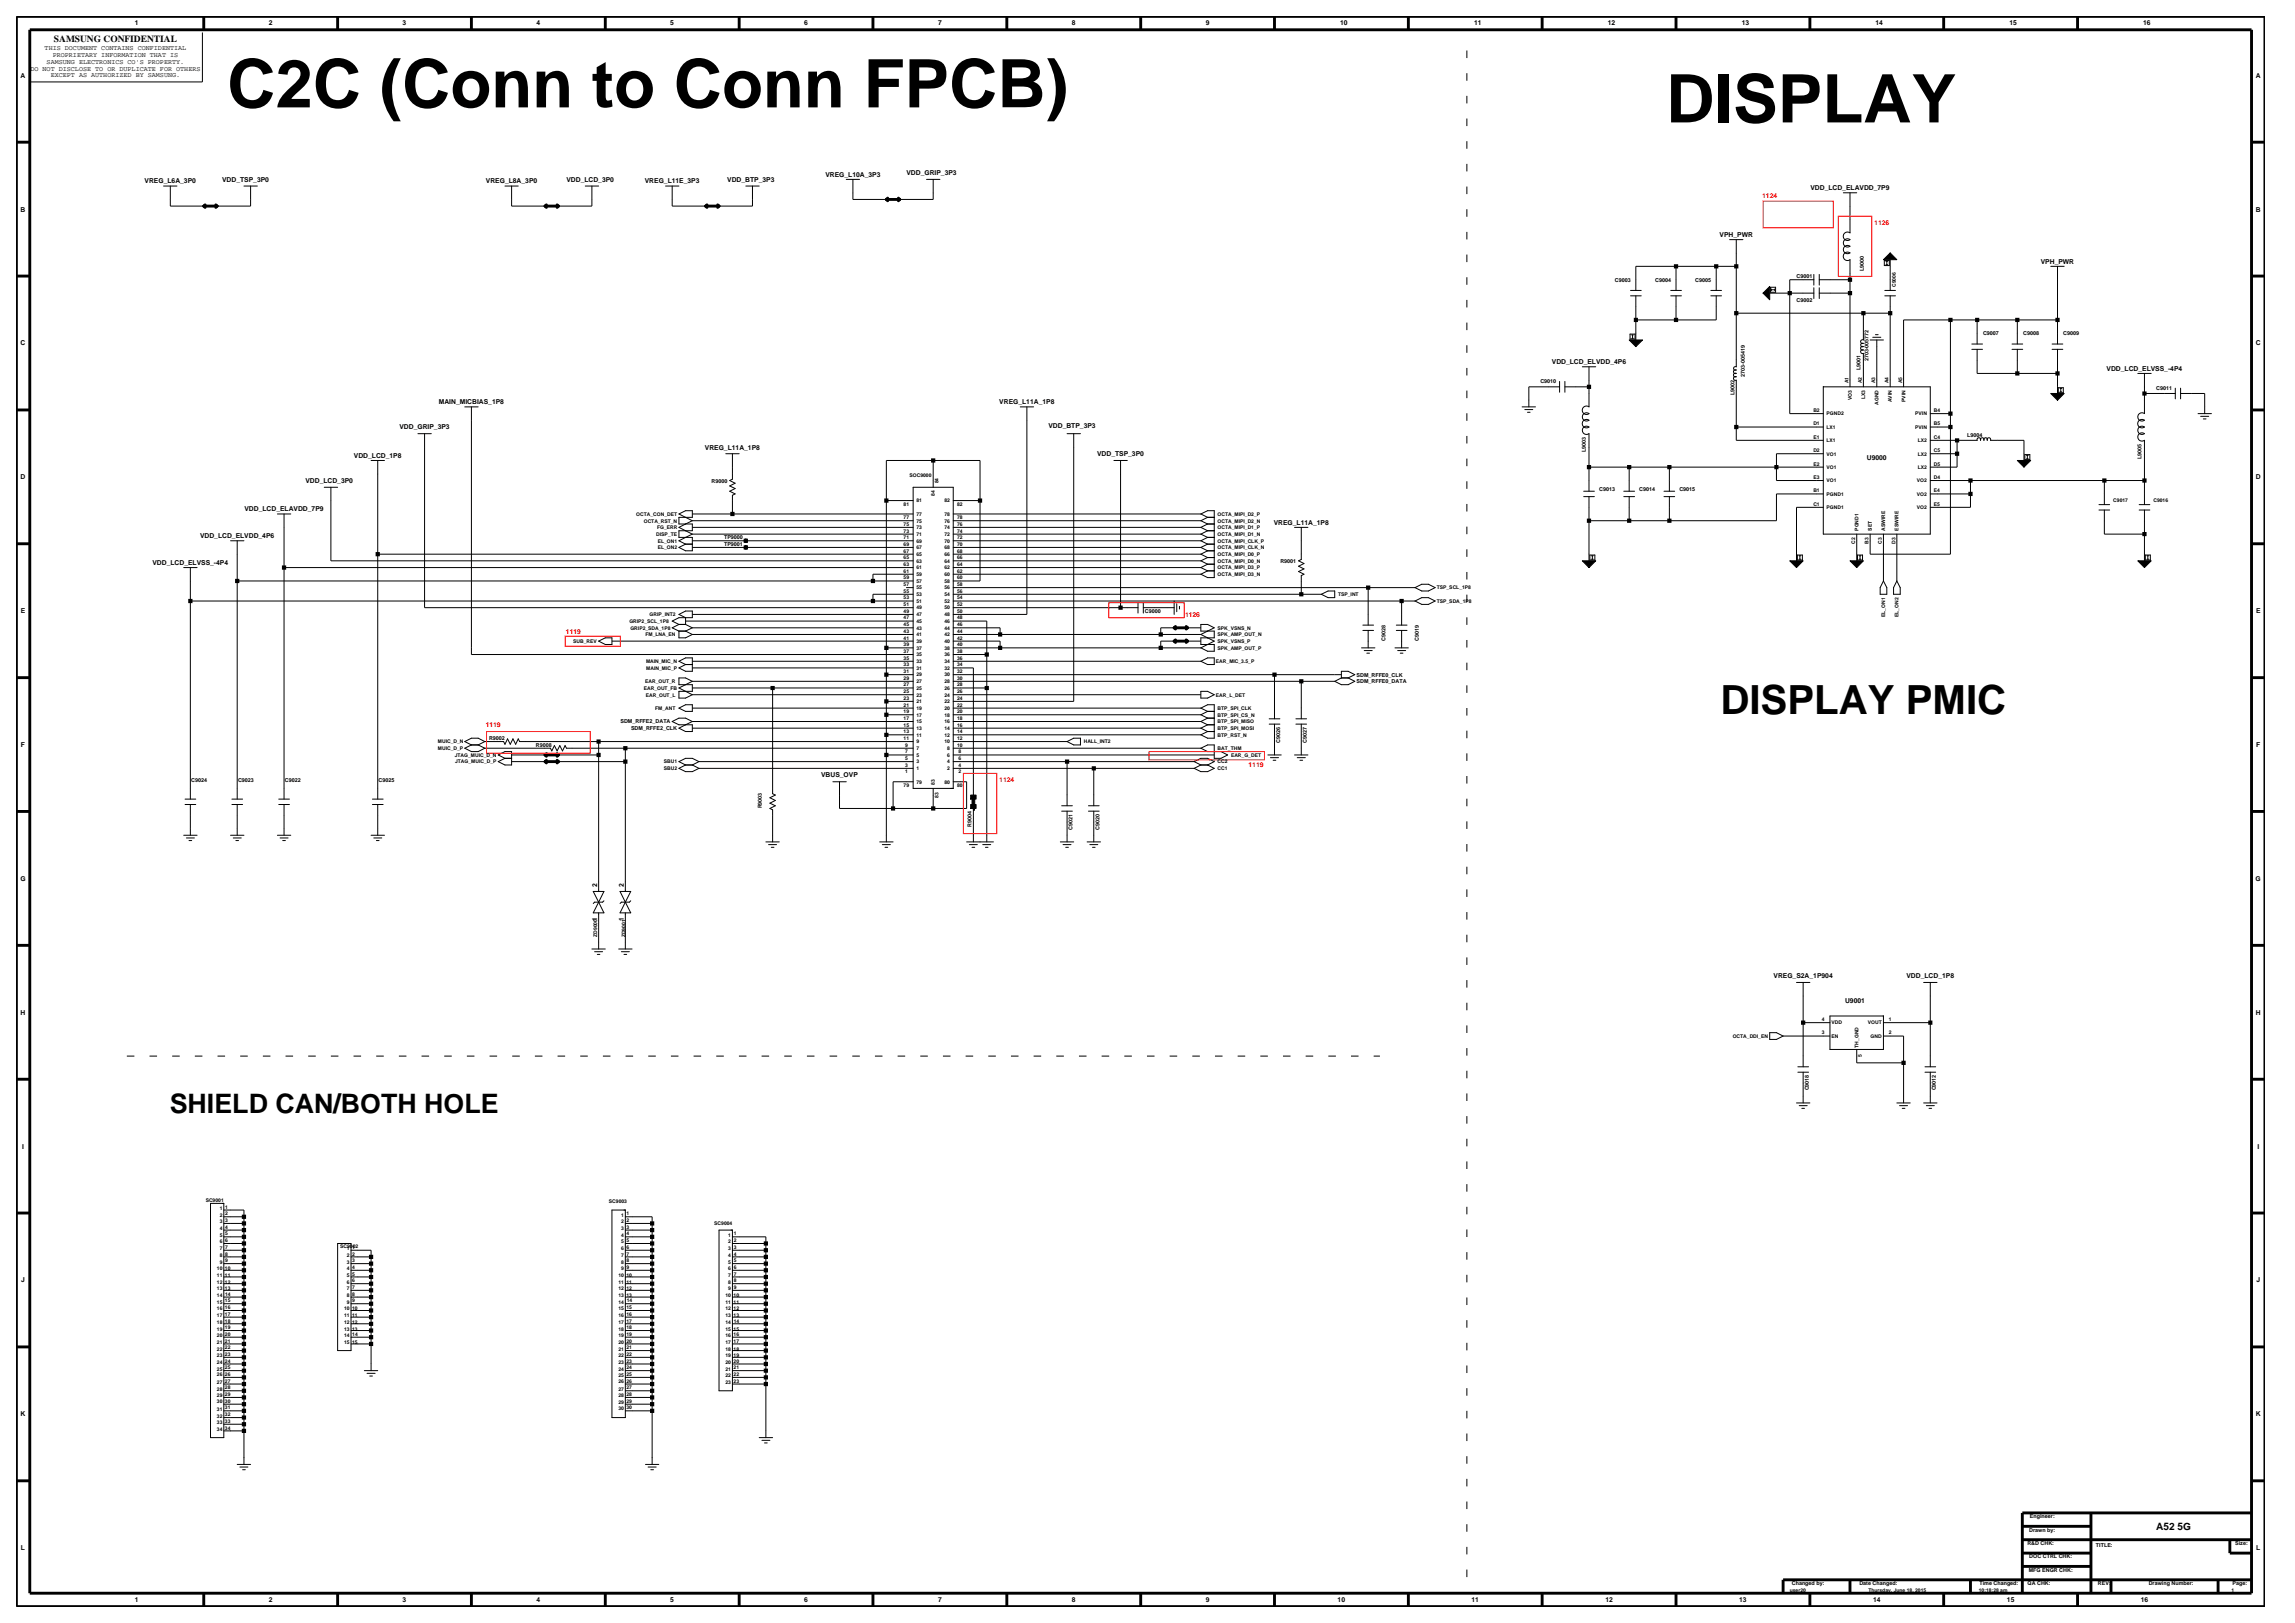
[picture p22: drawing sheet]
<svg xmlns="http://www.w3.org/2000/svg" width="420mm" height="297mm" viewBox="0 0 420 297" stroke-linecap="round" stroke-linejoin="round" font-family="sans-serif">
<defs><g id="words">
<g font-size="12.3">
<text x="41.6" y="19.6">C2C (Conn to Conn FPCB)</text>
<text x="304.9" y="22.4">DISPLAY</text>
</g>
<text font-size="7.4" x="314.9" y="130.7">DISPLAY PMIC</text>
<text font-size="4.9" x="31.1" y="203.6">SHIELD CAN/BOTH HOLE</text>
<text font-size="1.9" x="394.6" y="279.9">A52 5G</text>
<text font-size="1.7" x="9.9" y="7.7">SAMSUNG CONFIDENTIAL</text>
<g font-size="1.2">
<text x="24.7" y="4.7">1</text>
<text x="49.2" y="4.7">2</text>
<text x="73.7" y="4.7">3</text>
<text x="98.2" y="4.7">4</text>
<text x="122.7" y="4.7">5</text>
<text x="147.2" y="4.7">6</text>
<text x="171.7" y="4.7">7</text>
<text x="196.2" y="4.7">8</text>
<text x="220.7" y="4.7">9</text>
<text x="245.3" y="4.7">10</text>
<text x="269.8" y="4.7">11</text>
<text x="294.3" y="4.7">12</text>
<text x="318.7" y="4.7">13</text>
<text x="343.2" y="4.7">14</text>
<text x="367.7" y="4.7">15</text>
<text x="392.2" y="4.7">16</text>
<text x="8.2" y="9.2">THIS DOCUMENT CONTAINS CONFIDENTIAL</text>
<text x="8.5" y="11.7">SAMSUNG ELECTRONICS CO'S PROPERTY.</text>
<text x="9.6" y="10.5">PROPRIETARY INFORMATION THAT IS</text>
<text x="3.8" y="14.2">A</text>
<text x="5.6" y="12.9">DO NOT DISCLOSE TO OR DUPLICATE FOR OTHERS</text>
<text x="9.3" y="14.1">EXCEPT AS AUTHORIZED BY SAMSUNG.</text>
<text x="412.8" y="14.2">A</text>
<text x="26.5" y="33.6">VREG_L6A_3P0</text>
<text x="40.7" y="33.3">VDD_TSP_3P0</text>
<text x="88.9" y="33.6">VREG_L8A_3P0</text>
<text x="103.7" y="33.3">VDD_LCD_3P0</text>
<text x="118" y="33.6">VREG_L11E_3P3</text>
<text x="133.1" y="33.3">VDD_BTP_3P3</text>
<text x="151" y="32.4">VREG_L10A_3P3</text>
<text x="165.9" y="32">VDD_GRIP_3P3</text>
<text x="331.3" y="34.8">VDD_LCD_ELAVDD_7P9</text>
<text x="3.8" y="38.7">B</text>
<text x="412.8" y="38.7">B</text>
<text x="314.7" y="43.4">VPH_PWR</text>
<text x="373.5" y="48.3">VPH_PWR</text>
<text x="3.8" y="63.2">C</text>
<text x="412.8" y="63.2">C</text>
<text x="284" y="66.6">VDD_LCD_ELVDD_4P6</text>
<text x="385.5" y="67.9">VDD_LCD_ELVSS_-4P4</text>
<text x="80.3" y="74">MAIN_MICBIAS_1P8</text>
<text x="182.9" y="74">VREG_L11A_1P8</text>
<text x="64.8" y="83.8">VDD_LCD_1P8</text>
<text x="73.1" y="78.6">VDD_GRIP_3P3</text>
<text x="129" y="82.3">VREG_L11A_1P8</text>
<text x="191.9" y="78.3">VDD_BTP_3P3</text>
<text x="200.8" y="83.5">VDD_TSP_3P0</text>
<text x="3.8" y="87.7">D</text>
<text x="55.9" y="88.4">VDD_LCD_3P0</text>
<text x="341.6" y="84.1">U9000</text>
<text x="412.8" y="87.7">D</text>
<text x="44.7" y="93.6">VDD_LCD_ELAVDD_7P9</text>
<text x="36.6" y="98.5">VDD_LCD_ELVDD_4P6</text>
<text x="233.1" y="96">VREG_L11A_1P8</text>
<text x="27.9" y="103.4">VDD_LCD_ELVSS_-4P4</text>
<text x="3.8" y="112.2">E</text>
<text x="412.9" y="112.2">E</text>
<text x="3.8" y="136.7">F</text>
<text x="412.9" y="136.7">F</text>
<text x="150.3" y="142.3">VBUS_OVP</text>
<text x="3.7" y="161.2">G</text>
<text x="412.8" y="161.2">G</text>
<text x="109.3" y="162.3" transform="rotate(-90 109.3 162.3)">2</text>
<text x="114.2" y="162.3" transform="rotate(-90 114.2 162.3)">2</text>
<text x="109.3" y="168.5" transform="rotate(-90 109.3 168.5)">1</text>
<text x="114.2" y="168.5" transform="rotate(-90 114.2 168.5)">1</text>
<text x="324.6" y="179">VREG_S2A_1P904</text>
<text x="348.9" y="179">VDD_LCD_1P8</text>
<text x="3.8" y="185.7">H</text>
<text x="337.7" y="183.5">U9001</text>
<text x="412.8" y="185.7">H</text>
<text x="4" y="210.2">I</text>
<text x="413.1" y="210.2">I</text>
<text x="3.9" y="234.7">J</text>
<text x="412.9" y="234.7">J</text>
<text x="3.8" y="259.2">K</text>
<text x="412.8" y="259.2">K</text>
<text x="3.8" y="283.7">L</text>
<text x="412.9" y="283.7">L</text>
<text x="24.7" y="293.2">1</text>
<text x="49.2" y="293.2">2</text>
<text x="73.7" y="293.2">3</text>
<text x="98.2" y="293.2">4</text>
<text x="122.7" y="293.2">5</text>
<text x="147.2" y="293.2">6</text>
<text x="171.7" y="293.2">7</text>
<text x="196.2" y="293.2">8</text>
<text x="220.7" y="293.2">9</text>
<text x="244.8" y="293.2">10</text>
<text x="269.3" y="293.2">11</text>
<text x="293.8" y="293.2">12</text>
<text x="318.3" y="293.2">13</text>
<text x="342.8" y="293.2">14</text>
<text x="367.3" y="293.2">15</text>
<text x="391.8" y="293.2">16</text>
</g>
<g font-size="1.2" fill="#f00">
<text x="322.5" y="36.3">1124</text>
<text x="343" y="41.2">1126</text>
<text x="216.9" y="112.9">1126</text>
<text x="103.6" y="115.9">1119</text>
<text x="88.9" y="133.1">1119</text>
<text x="182.9" y="143.2">1124</text>
<text x="228.5" y="140.4">1119</text>
</g>
<g font-size="1">
<text x="295.5" y="51.7">C9003</text>
<text x="302.9" y="51.7">C9004</text>
<text x="310.3" y="51.7">C9005</text>
<text x="328.8" y="50.9">C9001</text>
<text x="341.1" y="49.7" transform="rotate(-90 341.1 49.7)">L9000</text>
<text x="328.8" y="55.2">C9002</text>
<text x="362.9" y="61.3">C9007</text>
<text x="370.3" y="61.3">C9008</text>
<text x="377.6" y="61.3">C9009</text>
<text x="281.9" y="70.2">C9010</text>
<text x="319.3" y="69" transform="rotate(-90 319.3 69)">2703-005419</text>
<text x="340.5" y="67.8" transform="rotate(-90 340.5 67.8)">L9001</text>
<text x="342" y="66.1" transform="rotate(-90 342 66.1)">2703-005772</text>
<text x="394.6" y="71.4">C9011</text>
<text x="317.4" y="72.3" transform="rotate(-90 317.4 72.3)">L9002</text>
<text x="290.2" y="82.7" transform="rotate(-90 290.2 82.7)">L9003</text>
<text x="360" y="80">L9004</text>
<text x="391.9" y="84" transform="rotate(-90 391.9 84)">L9005</text>
<text x="130.2" y="88.3">R9000</text>
<text x="292.6" y="89.8">C9013</text>
<text x="300" y="89.8">C9014</text>
<text x="307.3" y="89.8">C9015</text>
<text x="132.5" y="99.9">TP9001</text>
<text x="132.5" y="98.7">TP9000</text>
<text x="234.3" y="103">R9001</text>
<text x="209.5" y="112.2">C9000</text>
<text x="253.5" y="117.3" transform="rotate(-90 253.5 117.3)">C9028</text>
<text x="259.7" y="117.3" transform="rotate(-90 259.7 117.3)">C9019</text>
<text x="248.2" y="123.8">SDM_RFFE0_CLK</text>
<text x="248.2" y="125">SDM_RFFE0_DATA</text>
<text x="89.5" y="135.4">R9002</text>
<text x="98.1" y="136.6">R9008</text>
<text x="113.5" y="132.4">SDM_RFFE2_DATA</text>
<text x="115.5" y="133.6">SDM_RFFE2_CLK</text>
<text x="234.3" y="136" transform="rotate(-90 234.3 136)">C9026</text>
<text x="239.2" y="136" transform="rotate(-90 239.2 136)">C9027</text>
<text x="35" y="143.1">C9024</text>
<text x="43.6" y="143.1">C9023</text>
<text x="52.1" y="143.1">C9022</text>
<text x="69.3" y="143.1">C9025</text>
<text x="139.4" y="147.9" transform="rotate(-90 139.4 147.9)">R9003</text>
<text x="177.8" y="151.3" transform="rotate(-90 177.8 151.3)">R9004</text>
<text x="196.3" y="151.9" transform="rotate(-90 196.3 151.9)">C9021</text>
<text x="201.2" y="151.9" transform="rotate(-90 201.2 151.9)">C9020</text>
<text x="331" y="199.5" transform="rotate(-90 331 199.5)">C9018</text>
<text x="354.3" y="199.5" transform="rotate(-90 354.3 199.5)">C9012</text>
<text x="371.4" y="280.2">Drawn by:</text>
<text x="371.5" y="277.8">Engineer:</text>
<text x="371" y="282.7">R&amp;D CHK:</text>
<text x="371.3" y="287.6">MFG ENGR CHK:</text>
<text x="371.4" y="285.2">DOC CTRL CHK:</text>
<text x="383.6" y="283">TITLE:</text>
<text x="409.1" y="282.7">Size:</text>
<text x="327.9" y="290.1">Changed by:</text>
<text x="340.3" y="290.1">Date Changed:</text>
<text x="362.2" y="290.1">Time Changed:</text>
<text x="371.1" y="290.1">QA CHK:</text>
<text x="383.9" y="290.1">REV:</text>
<text x="393.2" y="290.1">Drawing Number:</text>
<text x="408.6" y="290.1">Page:</text>
</g>
<g font-size=".9">
<text x="346.9" y="52.5" transform="rotate(-90 346.9 52.5)">C9006</text>
<text x="338.3" y="70.2" transform="rotate(-90 338.3 70.2)">A1</text>
<text x="340.7" y="70.2" transform="rotate(-90 340.7 70.2)">A2</text>
<text x="343.2" y="70.2" transform="rotate(-90 343.2 70.2)">A3</text>
<text x="345.6" y="70.2" transform="rotate(-90 345.6 70.2)">A4</text>
<text x="348.1" y="70.2" transform="rotate(-90 348.1 70.2)">A5</text>
<text x="331.9" y="77.9">D1</text>
<text x="331.9" y="75.4">B2</text>
<text x="334.3" y="76">PGND2</text>
<text x="338.9" y="73.2" transform="rotate(-90 338.9 73.2)">VO3</text>
<text x="341.3" y="73.1" transform="rotate(-90 341.3 73.1)">LX3</text>
<text x="343.8" y="74.1" transform="rotate(-90 343.8 74.1)">AGND</text>
<text x="346.2" y="73.6" transform="rotate(-90 346.2 73.6)">AVIN</text>
<text x="348.7" y="73.5" transform="rotate(-90 348.7 73.5)">PVIN</text>
<text x="350.5" y="76">PVIN</text>
<text x="353.9" y="75.4">B4</text>
<text x="353.9" y="77.9">B5</text>
<text x="331.9" y="82.8">D2</text>
<text x="331.9" y="80.3">E1</text>
<text x="334.3" y="78.5">LX1</text>
<text x="334.3" y="83.4">VO1</text>
<text x="334.3" y="80.9">LX1</text>
<text x="350.5" y="78.5">PVIN</text>
<text x="351" y="80.9">LX2</text>
<text x="351" y="83.4">LX2</text>
<text x="353.9" y="80.3">C4</text>
<text x="353.9" y="82.8">C5</text>
<text x="166.5" y="87.3">SOC9000</text>
<text x="171.7" y="88.4" transform="rotate(-90 171.7 88.4)">84</text>
<text x="331.9" y="85.2">E2</text>
<text x="331.9" y="87.6">E3</text>
<text x="334.3" y="85.8">VO1</text>
<text x="334.3" y="88.3">VO1</text>
<text x="350.8" y="88.3">VO2</text>
<text x="351" y="85.8">LX2</text>
<text x="353.9" y="87.6">D4</text>
<text x="353.9" y="85.2">D5</text>
<text x="116.4" y="94.4">OCTA_CON_DET</text>
<text x="117.8" y="95.6">OCTA_RST_N</text>
<text x="165.4" y="95">77</text>
<text x="165.4" y="92.5">81</text>
<text x="167.7" y="94.4">77</text>
<text x="167.7" y="91.9">81</text>
<text x="167.7" y="95.6">75</text>
<text x="171.1" y="90.8" transform="rotate(-90 171.1 90.8)">84</text>
<text x="172.8" y="94.4">78</text>
<text x="172.8" y="91.9">82</text>
<text x="172.8" y="95.6">76</text>
<text x="175.2" y="95">78</text>
<text x="175.2" y="92.5">82</text>
<text x="222.8" y="94.4">OCTA_MIPI_D2_P</text>
<text x="222.8" y="95.6">OCTA_MIPI_D2_N</text>
<text x="331.9" y="92.5">C1</text>
<text x="331.9" y="90.1">B1</text>
<text x="334.3" y="93.2">PGND1</text>
<text x="334.3" y="90.7">PGND1</text>
<text x="350.8" y="90.7">VO2</text>
<text x="350.8" y="93.2">VO2</text>
<text x="353.9" y="90.1">E4</text>
<text x="353.9" y="92.5">E5</text>
<text x="386.8" y="91.8">C9017</text>
<text x="394.1" y="91.8">C9016</text>
<text x="120.1" y="98.1">DISP_TE</text>
<text x="120.3" y="96.8">FG_ERR</text>
<text x="120.4" y="100.5">EL_ON2</text>
<text x="120.4" y="99.3">EL_ON1</text>
<text x="165.4" y="98.7">71</text>
<text x="165.4" y="97.4">73</text>
<text x="165.4" y="96.2">75</text>
<text x="165.4" y="101.1">67</text>
<text x="165.4" y="99.9">69</text>
<text x="167.7" y="98.1">71</text>
<text x="167.7" y="96.8">73</text>
<text x="167.7" y="101.7">65</text>
<text x="167.7" y="100.5">67</text>
<text x="167.7" y="99.3">69</text>
<text x="172.8" y="99.3">70</text>
<text x="172.8" y="98.1">72</text>
<text x="172.8" y="96.8">74</text>
<text x="172.8" y="101.7">66</text>
<text x="172.8" y="100.5">68</text>
<text x="175.2" y="99.9">70</text>
<text x="175.2" y="98.7">72</text>
<text x="175.2" y="97.4">74</text>
<text x="175.2" y="96.2">76</text>
<text x="175.2" y="101.1">68</text>
<text x="222.8" y="96.8">OCTA_MIPI_D1_P</text>
<text x="222.8" y="101.7">OCTA_MIPI_D0_P</text>
<text x="222.8" y="99.3">OCTA_MIPI_CLK_P</text>
<text x="222.8" y="100.5">OCTA_MIPI_CLK_N</text>
<text x="222.8" y="98.1">OCTA_MIPI_D1_N</text>
<text x="339.5" y="99.5" transform="rotate(-90 339.5 99.5)">C2</text>
<text x="340.1" y="97.1" transform="rotate(-90 340.1 97.1)">PGND1</text>
<text x="342" y="99.5" transform="rotate(-90 342 99.5)">B3</text>
<text x="342.6" y="97.1" transform="rotate(-90 342.6 97.1)">SET</text>
<text x="344.4" y="99.5" transform="rotate(-90 344.4 99.5)">C3</text>
<text x="345" y="97.1" transform="rotate(-90 345 97.1)">ASWIRE</text>
<text x="346.9" y="99.5" transform="rotate(-90 346.9 99.5)">D3</text>
<text x="347.5" y="97.1" transform="rotate(-90 347.5 97.1)">ESWIRE</text>
<text x="165.4" y="103.6">63</text>
<text x="165.4" y="102.4">65</text>
<text x="165.4" y="107.2">57</text>
<text x="165.4" y="106">59</text>
<text x="165.4" y="104.8">61</text>
<text x="167.7" y="103">63</text>
<text x="167.7" y="107.9">55</text>
<text x="167.7" y="106.6">57</text>
<text x="167.7" y="105.4">59</text>
<text x="167.7" y="104.2">61</text>
<text x="172.8" y="104.2">62</text>
<text x="172.8" y="103">64</text>
<text x="172.8" y="107.9">56</text>
<text x="172.8" y="106.6">58</text>
<text x="172.8" y="105.4">60</text>
<text x="175.2" y="104.8">62</text>
<text x="175.2" y="103.6">64</text>
<text x="175.2" y="102.4">66</text>
<text x="175.2" y="107.2">58</text>
<text x="175.2" y="106">60</text>
<text x="222.8" y="105.4">OCTA_MIPI_D3_N</text>
<text x="222.8" y="104.2">OCTA_MIPI_D3_P</text>
<text x="222.8" y="103">OCTA_MIPI_D0_N</text>
<text x="262.9" y="107.9">TSP_SCL_1P8</text>
<text x="115.2" y="114">GRIP2_SCL_1P8</text>
<text x="118.9" y="112.8">GRIP_INT2</text>
<text x="165.4" y="108.5">55</text>
<text x="165.4" y="112.1">49</text>
<text x="165.4" y="110.9">51</text>
<text x="165.4" y="109.7">53</text>
<text x="165.4" y="113.4">47</text>
<text x="167.7" y="112.8">47</text>
<text x="167.7" y="111.5">49</text>
<text x="167.7" y="110.3">51</text>
<text x="167.7" y="109.1">53</text>
<text x="167.7" y="114">45</text>
<text x="172.8" y="109.1">54</text>
<text x="172.8" y="112.8">48</text>
<text x="172.8" y="111.5">50</text>
<text x="172.8" y="110.3">52</text>
<text x="172.8" y="114">46</text>
<text x="175.2" y="108.5">56</text>
<text x="175.2" y="113.4">48</text>
<text x="175.2" y="112.1">50</text>
<text x="175.2" y="110.9">52</text>
<text x="175.2" y="109.7">54</text>
<text x="244.9" y="109.1">TSP_INT</text>
<text x="262.9" y="110.3">TSP_SDA_1P8</text>
<text x="345" y="112.9" transform="rotate(-90 345 112.9)">EL_ON1</text>
<text x="347.5" y="112.9" transform="rotate(-90 347.5 112.9)">EL_ON2</text>
<text x="104.9" y="117.6">SUB_REV</text>
<text x="115.4" y="115.2">GRIP2_SDA_1P8</text>
<text x="118.1" y="116.4">FM_LNA_EN</text>
<text x="165.4" y="117">41</text>
<text x="165.4" y="115.8">43</text>
<text x="165.4" y="114.6">45</text>
<text x="165.4" y="119.5">37</text>
<text x="165.4" y="118.3">39</text>
<text x="167.7" y="116.4">41</text>
<text x="167.7" y="115.2">43</text>
<text x="167.7" y="118.9">37</text>
<text x="167.7" y="117.6">39</text>
<text x="172.8" y="117.6">40</text>
<text x="172.8" y="116.4">42</text>
<text x="172.8" y="115.2">44</text>
<text x="172.8" y="118.9">38</text>
<text x="175.2" y="118.3">40</text>
<text x="175.2" y="117">42</text>
<text x="175.2" y="115.8">44</text>
<text x="175.2" y="114.6">46</text>
<text x="175.2" y="119.5">38</text>
<text x="222.8" y="115.2">SPK_VSNS_N</text>
<text x="222.8" y="117.6">SPK_VSNS_P</text>
<text x="222.8" y="118.9">SPK_AMP_OUT_P</text>
<text x="222.8" y="116.4">SPK_AMP_OUT_N</text>
<text x="118.1" y="125">EAR_OUT_R</text>
<text x="118.2" y="121.3">MAIN_MIC_N</text>
<text x="118.3" y="122.5">MAIN_MIC_P</text>
<text x="165.4" y="121.9">33</text>
<text x="165.4" y="120.7">35</text>
<text x="165.4" y="125.6">27</text>
<text x="165.4" y="124.4">29</text>
<text x="165.4" y="123.2">31</text>
<text x="167.7" y="121.3">33</text>
<text x="167.7" y="120.1">35</text>
<text x="167.7" y="125">27</text>
<text x="167.7" y="123.8">29</text>
<text x="167.7" y="122.5">31</text>
<text x="172.8" y="121.3">34</text>
<text x="172.8" y="120.1">36</text>
<text x="172.8" y="125">28</text>
<text x="172.8" y="123.8">30</text>
<text x="172.8" y="122.5">32</text>
<text x="175.2" y="121.9">34</text>
<text x="175.2" y="120.7">36</text>
<text x="175.2" y="125.6">28</text>
<text x="175.2" y="124.4">30</text>
<text x="175.2" y="123.2">32</text>
<text x="222.5" y="121.3">EAR_MIC_3.5_P</text>
<text x="117.8" y="126.2">EAR_OUT_FB</text>
<text x="118.2" y="127.5">EAR_OUT_L</text>
<text x="119.9" y="129.9">FM_ANT</text>
<text x="165.4" y="130.5">19</text>
<text x="165.4" y="129.3">21</text>
<text x="165.4" y="128.1">23</text>
<text x="165.4" y="126.8">25</text>
<text x="165.4" y="131.7">17</text>
<text x="167.7" y="126.2">25</text>
<text x="167.7" y="129.9">19</text>
<text x="167.7" y="128.7">21</text>
<text x="167.7" y="127.5">23</text>
<text x="167.7" y="131.1">17</text>
<text x="172.8" y="126.2">26</text>
<text x="172.8" y="131.1">18</text>
<text x="172.8" y="129.9">20</text>
<text x="172.8" y="128.7">22</text>
<text x="172.8" y="127.5">24</text>
<text x="175.2" y="126.8">26</text>
<text x="175.2" y="130.5">20</text>
<text x="175.2" y="129.3">22</text>
<text x="175.2" y="128.1">24</text>
<text x="175.2" y="131.7">18</text>
<text x="222.5" y="127.5">EAR_L_DET</text>
<text x="222.8" y="131.1">BTP_SPI_CS_N</text>
<text x="222.8" y="129.9">BTP_SPI_CLK</text>
<text x="80.2" y="137.2">MUIC_D_P</text>
<text x="80.2" y="136">MUIC_D_N</text>
<text x="165.4" y="135.4">11</text>
<text x="165.4" y="134.2">13</text>
<text x="165.4" y="133">15</text>
<text x="165.6" y="136.6">9</text>
<text x="165.6" y="137.9">7</text>
<text x="167.7" y="136">9</text>
<text x="167.7" y="137.2">7</text>
<text x="167.7" y="134.8">11</text>
<text x="167.7" y="133.6">13</text>
<text x="167.7" y="132.4">15</text>
<text x="172.8" y="134.8">12</text>
<text x="172.8" y="133.6">14</text>
<text x="172.8" y="132.4">16</text>
<text x="172.8" y="136">10</text>
<text x="173.3" y="137.2">8</text>
<text x="175.2" y="135.4">12</text>
<text x="175.2" y="134.2">14</text>
<text x="175.2" y="133">16</text>
<text x="175.2" y="136.6">10</text>
<text x="175.4" y="137.9">8</text>
<text x="198.3" y="136">HALL_INT2</text>
<text x="222.8" y="134.8">BTP_RST_N</text>
<text x="222.8" y="132.4">BTP_SPI_MISO</text>
<text x="222.8" y="133.6">BTP_SPI_MOSI</text>
<text x="222.8" y="137.2">BAT_THM</text>
<text x="83.2" y="138.5">JTAG_MUIC_D_N</text>
<text x="83.3" y="139.7">JTAG_MUIC_D_P</text>
<text x="121.5" y="139.7">SBU1</text>
<text x="121.5" y="140.9">SBU2</text>
<text x="165.4" y="144">79</text>
<text x="165.6" y="139.1">5</text>
<text x="165.6" y="140.3">3</text>
<text x="165.6" y="141.5">1</text>
<text x="167.7" y="143.4">79</text>
<text x="167.7" y="138.5">5</text>
<text x="167.7" y="139.7">3</text>
<text x="167.7" y="140.9">1</text>
<text x="171.1" y="143.7" transform="rotate(-90 171.1 143.7)">83</text>
<text x="172.8" y="143.4">80</text>
<text x="173.3" y="138.5">6</text>
<text x="173.3" y="139.7">4</text>
<text x="173.3" y="140.9">2</text>
<text x="175.2" y="144">80</text>
<text x="175.4" y="139.1">6</text>
<text x="175.4" y="140.3">4</text>
<text x="175.4" y="141.5">2</text>
<text x="222.8" y="140.9">CC1</text>
<text x="222.8" y="139.7">CC2</text>
<text x="225.3" y="138.5">EAR_G_DET</text>
<text x="171.7" y="146" transform="rotate(-90 171.7 146)">83</text>
<text x="109.3" y="171.4" transform="rotate(-90 109.3 171.4)">ZD9000</text>
<text x="114.4" y="171.5" transform="rotate(-90 114.4 171.5)">ZD9001</text>
<text x="317.1" y="189.9">OCTA_DDI_EN</text>
<text x="333.4" y="189.3">3</text>
<text x="333.4" y="186.8">4</text>
<text x="335.2" y="189.9">EN</text>
<text x="335.2" y="187.5">VDD</text>
<text x="340.1" y="191.7" transform="rotate(-90 340.1 191.7)">TH_GND</text>
<text x="341.8" y="187.5">VOUT</text>
<text x="342.3" y="189.9">GND</text>
<text x="345.7" y="189.3">2</text>
<text x="345.7" y="186.8">1</text>
<text x="340.7" y="193.5" transform="rotate(-90 340.7 193.5)">5</text>
<text x="37.6" y="220">SC9001</text>
<text x="40.2" y="221.4">1</text>
<text x="41.2" y="221.2">1</text>
<text x="111.4" y="220.2">SC9003</text>
<text x="40.2" y="227.5">6</text>
<text x="40.2" y="225.1">4</text>
<text x="40.2" y="226.3">5</text>
<text x="40.2" y="223.9">3</text>
<text x="40.2" y="222.7">2</text>
<text x="41.2" y="227.3">6</text>
<text x="41.2" y="224.9">4</text>
<text x="41.2" y="226.1">5</text>
<text x="41.2" y="223.6">3</text>
<text x="41.2" y="222.4">2</text>
<text x="113.7" y="225.1">3</text>
<text x="113.7" y="226.3">4</text>
<text x="113.7" y="227.5">5</text>
<text x="113.7" y="223.9">2</text>
<text x="113.7" y="222.7">1</text>
<text x="114.7" y="224.9">3</text>
<text x="114.7" y="226.1">4</text>
<text x="114.7" y="227.3">5</text>
<text x="114.7" y="223.6">2</text>
<text x="114.7" y="222.4">1</text>
<text x="130.7" y="224.2">SC9004</text>
<text x="133.3" y="227.5">2</text>
<text x="133.3" y="226.3">1</text>
<text x="134.3" y="227.3">2</text>
<text x="134.3" y="226.1">1</text>
<text x="39.7" y="232.4">10</text>
<text x="39.7" y="233.7">11</text>
<text x="40.2" y="228.8">7</text>
<text x="40.2" y="230">8</text>
<text x="40.2" y="231.2">9</text>
<text x="41.2" y="232.4">10</text>
<text x="41.2" y="233.7">11</text>
<text x="41.2" y="228.5">7</text>
<text x="41.2" y="229.7">8</text>
<text x="41.2" y="231">9</text>
<text x="62.3" y="228.3">SC9002</text>
<text x="63.5" y="230">2</text>
<text x="63.5" y="231.2">3</text>
<text x="63.5" y="232.4">4</text>
<text x="63.5" y="233.7">5</text>
<text x="63.5" y="228.8">1</text>
<text x="64.5" y="229.7">2</text>
<text x="64.5" y="231">3</text>
<text x="64.5" y="232.2">4</text>
<text x="64.5" y="233.4">5</text>
<text x="64.5" y="228.5">1</text>
<text x="113.2" y="233.7">10</text>
<text x="113.7" y="231.2">8</text>
<text x="113.7" y="232.4">9</text>
<text x="113.7" y="228.8">6</text>
<text x="113.7" y="230">7</text>
<text x="114.7" y="233.7">10</text>
<text x="114.7" y="231">8</text>
<text x="114.7" y="232.2">9</text>
<text x="114.7" y="228.5">6</text>
<text x="114.7" y="229.7">7</text>
<text x="133.3" y="228.8">3</text>
<text x="133.3" y="230">4</text>
<text x="133.3" y="231.2">5</text>
<text x="133.3" y="232.4">6</text>
<text x="133.3" y="233.7">7</text>
<text x="134.3" y="228.5">3</text>
<text x="134.3" y="229.7">4</text>
<text x="134.3" y="231">5</text>
<text x="134.3" y="232.2">6</text>
<text x="134.3" y="233.4">7</text>
<text x="39.7" y="238.6">15</text>
<text x="39.7" y="239.8">16</text>
<text x="39.7" y="234.9">12</text>
<text x="39.7" y="236.1">13</text>
<text x="39.7" y="237.3">14</text>
<text x="41.2" y="238.3">15</text>
<text x="41.2" y="239.6">16</text>
<text x="41.2" y="234.9">12</text>
<text x="41.2" y="236.1">13</text>
<text x="41.2" y="237.1">14</text>
<text x="63" y="239.8">10</text>
<text x="63.5" y="236.1">7</text>
<text x="63.5" y="237.3">8</text>
<text x="63.5" y="238.6">9</text>
<text x="63.5" y="234.9">6</text>
<text x="64.4" y="239.8">10</text>
<text x="64.5" y="234.7">6</text>
<text x="64.5" y="235.9">7</text>
<text x="64.5" y="237.1">8</text>
<text x="64.5" y="238.3">9</text>
<text x="113.2" y="237.3">13</text>
<text x="113.2" y="238.6">14</text>
<text x="113.2" y="239.8">15</text>
<text x="113.2" y="234.9">11</text>
<text x="113.2" y="236.1">12</text>
<text x="114.7" y="239.6">15</text>
<text x="114.7" y="234.9">11</text>
<text x="114.7" y="236.1">12</text>
<text x="114.7" y="237.3">13</text>
<text x="114.7" y="238.3">14</text>
<text x="132.8" y="237.3">10</text>
<text x="132.8" y="238.6">11</text>
<text x="132.8" y="239.8">12</text>
<text x="133.3" y="234.9">8</text>
<text x="133.3" y="236.1">9</text>
<text x="134.3" y="237.3">10</text>
<text x="134.3" y="238.6">11</text>
<text x="134.3" y="239.8">12</text>
<text x="134.3" y="234.7">8</text>
<text x="134.3" y="235.9">9</text>
<text x="39.7" y="241">17</text>
<text x="39.7" y="242.2">18</text>
<text x="39.7" y="243.5">19</text>
<text x="39.7" y="244.7">20</text>
<text x="39.7" y="245.9">21</text>
<text x="41.2" y="240.8">17</text>
<text x="41.2" y="242">18</text>
<text x="41.2" y="243.2">19</text>
<text x="41.2" y="244.4">20</text>
<text x="41.2" y="245.7">21</text>
<text x="63" y="243.5">13</text>
<text x="63" y="244.7">14</text>
<text x="63" y="245.9">15</text>
<text x="63" y="241">11</text>
<text x="63" y="242.2">12</text>
<text x="64.4" y="242.2">12</text>
<text x="64.4" y="243.5">13</text>
<text x="64.4" y="245.9">15</text>
<text x="64.4" y="241">11</text>
<text x="64.5" y="244.4">14</text>
<text x="113.2" y="245.9">20</text>
<text x="113.2" y="241">16</text>
<text x="113.2" y="242.2">17</text>
<text x="113.2" y="243.5">18</text>
<text x="113.2" y="244.7">19</text>
<text x="114.7" y="245.7">20</text>
<text x="114.7" y="240.8">16</text>
<text x="114.7" y="242">17</text>
<text x="114.7" y="243.2">18</text>
<text x="114.7" y="244.4">19</text>
<text x="132.8" y="245.9">17</text>
<text x="132.8" y="241">13</text>
<text x="132.8" y="242.2">14</text>
<text x="132.8" y="243.5">15</text>
<text x="132.8" y="244.7">16</text>
<text x="134.3" y="245.7">17</text>
<text x="134.3" y="241">13</text>
<text x="134.3" y="243.5">15</text>
<text x="134.3" y="244.4">16</text>
<text x="134.3" y="242">14</text>
<text x="39.7" y="247.1">22</text>
<text x="39.7" y="248.4">23</text>
<text x="39.7" y="249.6">24</text>
<text x="39.7" y="250.8">25</text>
<text x="39.7" y="251.9">26</text>
<text x="41.2" y="246.9">22</text>
<text x="41.2" y="248.1">23</text>
<text x="41.2" y="249.3">24</text>
<text x="41.2" y="250.6">25</text>
<text x="41.2" y="251.8">26</text>
<text x="113.2" y="247.1">21</text>
<text x="113.2" y="248.4">22</text>
<text x="113.2" y="249.6">23</text>
<text x="113.2" y="250.8">24</text>
<text x="114.7" y="246.9">21</text>
<text x="114.7" y="248.1">22</text>
<text x="114.7" y="249.3">23</text>
<text x="114.7" y="250.6">24</text>
<text x="114.7" y="251.8">25</text>
<text x="132.8" y="247.1">18</text>
<text x="132.8" y="248.4">19</text>
<text x="132.8" y="249.6">20</text>
<text x="132.8" y="250.8">21</text>
<text x="134.3" y="247.1">18</text>
<text x="134.3" y="248.4">19</text>
<text x="134.3" y="249.3">20</text>
<text x="134.3" y="250.6">21</text>
<text x="134.3" y="251.8">22</text>
<text x="39.7" y="256.8">30</text>
<text x="39.7" y="253.3">27</text>
<text x="39.7" y="254.5">28</text>
<text x="39.7" y="255.7">29</text>
<text x="41.2" y="256.7">30</text>
<text x="41.2" y="257.9">31</text>
<text x="41.2" y="253">27</text>
<text x="41.2" y="254.2">28</text>
<text x="41.2" y="255.5">29</text>
<text x="113.2" y="255.7">28</text>
<text x="113.2" y="256.9">29</text>
<text x="113.2" y="258">30</text>
<text x="113.2" y="252">25</text>
<text x="113.2" y="253.1">26</text>
<text x="113.2" y="254.5">27</text>
<text x="114.7" y="255.5">28</text>
<text x="114.7" y="256.7">29</text>
<text x="114.7" y="257.9">30</text>
<text x="114.7" y="253">26</text>
<text x="114.7" y="254.2">27</text>
<text x="132.8" y="252">22</text>
<text x="132.8" y="253.3">23</text>
<text x="134.3" y="253">23</text>
<text x="39.7" y="258.2">31</text>
<text x="39.7" y="259.4">32</text>
<text x="39.7" y="260.6">33</text>
<text x="39.7" y="261.8">34</text>
<text x="41.2" y="259.2">32</text>
<text x="41.2" y="260.4">33</text>
<text x="41.2" y="261.6">34</text>
<text x="327.5" y="291.2">user20</text>
<text x="341.9" y="291.2">Thursday, June 18, 2015</text>
<text x="362.1" y="291.2">10:18:28 am</text>
<text x="408.4" y="291.2">1</text>
</g>
</g></defs>
<!-- layer: MFD Layer /idea/tmp/Extended-Print.sidong46.kim.sheet9.3.mfd -->
<g fill="none" stroke="#000" stroke-width=".53">
<path d="M3 3h411.5v291h-411.5zM5.5 5.5h406.5v286h-406.5zM37.3 3v2.5M61.8 3v2.5M86.3 3v2.5M110.8 3v2.5M135.3 3v2.5M159.8 3v2.5M184.3 3v2.5M208.8 3v2.5M233.2 3v2.5M257.7 3v2.5"/>
<path d="M282.2 3v2.5M306.7 3v2.5M331.2 3v2.5M355.7 3v2.5M380.2 3v2.5M3 26h2.5M37.3 37.7h2.4M37.3 37.7l.2 .3M37.5 37.5l-.2 .2M39.5 37.5l.2 .2M39.7 37.7l-.2 .3M99.7 37.7h2.5"/>
<path d="M99.7 37.7l.3 .3M100 37.5l-.3 .2M102 37.5l.2 .2M102.2 37.7l-.2 .3M129.1 37.7h2.5M129.1 37.7l.3 .3M129.4 37.5l-.3 .2M131.3 37.5l.3 .2M131.6 37.7l-.3 .3M162.2 36.5h2.5M162.2 36.5l.3 .2M162.5 36.2l-.3 .3"/>
<path d="M164.4 36.2l.3 .3M164.7 36.5l-.3 .2M412 26h2.5M3 50.5h2.5M412 50.5h2.5M3 75h2.5M412 75h2.5M3 99.5h2.5M412 99.5h2.5M214.9 114.9h2.4M214.9 114.9l.2 .2M214.9 117.3h2.4"/>
<path d="M214.9 117.3l.2 .3M215.1 114.6l-.2 .3M215.1 117.1l-.2 .2M217.1 114.6l.2 .3M217.1 117.1l.2 .2M217.3 114.9l-.2 .2M217.3 117.3l-.2 .3M3 124h2.5M99.7 139.4h2.5M99.7 139.4l.3 .2M99.7 138.1h2.5M99.7 138.1l.3 .3"/>
<path d="M100 139.1l-.3 .3M100 137.9l-.3 .2M102 139.1l.2 .3M102 137.9l.2 .2M102.2 139.4l-.2 .2M102.2 138.1l-.2 .3M412 124h2.5M3 148.5h2.5M412 148.5h2.5M3 173h2.5M412 173h2.5M3 197.5h2.5"/>
<path d="M412 197.5h2.5M3 222h2.5M412 222h2.5M3 246.5h2.5M412 246.5h2.5M3 271h2.5M370.1 279.3h12.6M382.7 276.8v14.7M412 271h2.5M412 276.8h-41.9v14.7M37.3 291.5v2.5M61.8 291.5v2.5"/>
<path d="M86.3 291.5v2.5M110.8 291.5v2.5M135.3 291.5v2.5M159.8 291.5v2.5M184.3 291.5v2.5M208.8 291.5v2.5M233.2 291.5v2.5M257.7 291.5v2.5M282.2 291.5v2.5M306.7 291.5v2.5M331.2 291.5v2.5M338.6 289.1v2.4"/>
<path d="M355.7 291.5v2.5M360.6 289.1v2.4M370.1 281.7h41.9M370.1 284.2h12.6M370.1 286.6h12.6M380.2 291.5v2.5M386.3 289.1v2.4M405.9 289.1v2.4M408.1 281.7v2.5h3.9M412 289.1h-85.7v2.4"/>
</g>
<g fill="none" stroke="#000" stroke-width=".18">
<path d="M37 5.9v9.1h-31.5M29.9 34h2.5M31.2 34v3.7h6.1M44.6 34h2.5M45.9 34v3.7h-6.2M92.4 34h2.4M93.6 34v3.7h6.1M107.1 34h2.5M108.3 34v3.7h-6.1M121.8 34h2.4M123 34v3.7h6.1M136.5 34h2.4"/>
<path d="M137.7 34v3.7h-6.1M154.9 32.8h2.4M156.1 32.8v3.7h6.1M169.6 32.8h2.4M170.8 32.8v3.7h-6.1M337.3 35.3h2.5M338.6 35.3v7.3a.78 .78 0 0 0-1.1 .1 .78 .78 0 0 0 0 1.1 .78 .78 0 0 0 1.1 .1M298.4 54.1h2M298.4 53.1h2M299.4 54.1v8.1M305.8 54.1h1.9M305.8 53.1h1.9"/>
<path d="M306.7 48.7v4.4M306.7 54.1v4.4M313.1 54.1h1.9M313.1 53.1h1.9M314.1 48.7v4.4M314.1 54.1v4.4h-14.7M316.5 43.9h2.5M317.7 43.9v23.2a.33 .33 0 0 0-.4 .3 .33 .33 0 0 0 .5 .3 .35 .35 0 0 0-.6 .3 .35 .35 0 0 0 .5 .3M317.7 48.7h-18.3v4.4M317.7 57.3h28.2M323.9 53.6h8M324 52.6h.9v.9h-.9z"/>
<path d="M324.2 52.9v.3M324.2 53h.6M324.8 52.9v.3M331.9 51.2h-4.4v24.5h6.2M331.9 50.2v2M331.9 52.7v1.9M332.9 53.6h5.7M332.9 51.2h5.7M332.9 50.2v2M332.9 52.7v1.9M338.6 43.8a.76 .76 0 0 0-1.1 .1 .76 .76 0 0 0 0 1.1 .76 .76 0 0 0 1.1 .1 .76 .76 0 0 0-1.1 .1 .76 .76 0 0 0 0 1 .76 .76 0 0 0 1.1 .1M338.6 46.3a.78 .78 0 0 0-1.1 .1 .78 .78 0 0 0 0 1 .78 .78 0 0 0 1.1 .1v23.3"/>
<path d="M341 57.3v4.9a.35 .35 0 0 0-.5 .3 .35 .35 0 0 0 .5 .3 .33 .33 0 0 0-.5 .3 .33 .33 0 0 0 .5 .3 .35 .35 0 0 0-.5 .3 .35 .35 0 0 0 .5 .3 .35 .35 0 0 0-.5 .3 .35 .35 0 0 0 .5 .4v6.1M344.8 47.7h1v.9h-1zM344.9 54.1h2M344.9 53.1h2M345.1 48.4h.4M345.1 47.8h.4M345.3 47.8v.6M345.9 47.5v5.6M345.9 54.1v16.7M356.9 58.5v42.9h-14.7v-3.7M361.8 58.5v4.5M369.2 58.5v4.5"/>
<path d="M375.3 48.7h2.5M376.5 58.5h-28.1v12.3M376.5 48.7v14.3M76.5 79.4h2.4M77.7 79.4v31.8h89.4M85.1 74.5h2.4M86.3 74.5v45.3h80.8M186.7 74.5h2.5M187.9 74.5v37.9h-13.5M195.3 79.4h2.4M196.5 79.4v48.9h-22.1M278.6 74.5h2.4"/>
<path d="M279 74.9h1.5M279.5 75.4h.5M285.4 70.8h-5.6v3.7M285.4 69.8v2M286.4 70.8h4.4M286.4 69.8v2M289.6 67.1h2.4M290.8 67.1v7.3a.77 .77 0 0 0-1 .1 .77 .77 0 0 0 0 1.1 .77 .77 0 0 0 1 .1 .76 .76 0 0 0-1 .1 .76 .76 0 0 0 0 1 .76 .76 0 0 0 1 .1 .78 .78 0 0 0-1 .1 .78 .78 0 0 0 0 1 .78 .78 0 0 0 1 .1 .76 .76 0 0 0-1 .1 .76 .76 0 0 0 0 1 .76 .76 0 0 0 1 .1M290.8 79.4v10.5M298.3 61.1h.9v1h-.9zM298.6 61.3h.3M298.6 61.9h.3"/>
<path d="M298.8 61.3v.6M317.7 78.1h16M317.8 68.3a.35 .35 0 0 0-.6 .3 .35 .35 0 0 0 .6 .3 .35 .35 0 0 0-.6 .3 .35 .35 0 0 0 .5 .4v11h16M333.7 70.8h19.6v26.9h-19.6zM342.2 62.2h2.5M342.7 61.7h1.5M343.2 61.2h.5M343.5 62.2v8.6M353.3 78.1h3.6M353.3 75.7h3.6M360.9 63h1.9M360.9 63.9h1.9"/>
<path d="M361.8 63.9v4.4h14.7M368.2 63h2M368.2 63.9h2M369.2 63.9v4.4M375.5 63h2M375.5 63.9h2M376.5 63.9v8.1M376.7 70.9h.9v1h-.9zM377 71.1h.3M377 71.7h.3M377.1 71.1v.6M391.2 68.3h2.5"/>
<path d="M392.4 68.3v7.4a.76 .76 0 0 0-1 .1 .76 .76 0 0 0 0 1 .76 .76 0 0 0 1.1 .1 .77 .77 0 0 0-1.1 .1 .77 .77 0 0 0 0 1 .77 .77 0 0 0 1 .1 .76 .76 0 0 0-1 .1 .76 .76 0 0 0 0 1 .76 .76 0 0 0 1 .1 .76 .76 0 0 0-1 .1 .76 .76 0 0 0 0 1.1 .76 .76 0 0 0 1 .1v11.7M392.4 72h5.7M398.1 71v2M399.1 72h4.4v3.7M399.1 71v2M402.3 75.7h2.4M402.7 76.2h1.5M403.2 76.7h.5M42.2 99h2.4M43.4 99v47.2M50.8 94.1h2.4M52 94.1v52.1"/>
<path d="M59.3 89.2h2.5M60.6 89.2v13.4h106.5M67.9 84.3h2.5M69.1 84.3v61.9M125.5 99.6h1.2M126.7 95.3l-2.5-1.2 1.3-.6h1.2v1.2h-2.5v1.2h2.5v1.2h-2.5v1.2h2.5v2.5h-1.2l-1.3-.6 1.3-.6M126.7 95.3l-2.5 1.2 2.5 1.2M126.7 97.7h40.4M126.7 94.1h40.4M126.7 97.7l-2.5 1.3 1.3 .6M126.7 99h40.4M126.7 96.5h40.4"/>
<path d="M126.7 95.3h40.4M132.8 83h2.5M134 83v4.7l-.5 .2 1 .5-1 .5 1 .5-1 .5 1 .5-.5 .2v3.5M162.2 91.6h4.9M167.1 89.2h7.3v55.1h-7.3zM170.8 84.3v4.9M174.4 97.7h45.4M174.4 94.1h45.4M174.4 99h45.4M174.4 96.5h45.4M174.4 95.3h45.4M174.4 91.6h5"/>
<path d="M203.9 84.3h2.4M205.1 84.3v26.9M219.8 94.1l1.2-.6h1.2v12.2h-1.2l-1.2-.6M219.8 97.7l1.2 .6M219.8 94.1l1.2 .6M219.8 96.5l1.2 .6M219.8 95.3l1.2 .6M219.8 99l1.2 .6M221 95.9h1.2M221 94.7h1.2M221 99.6h1.2M221 98.3h1.2"/>
<path d="M221 97.1h1.2M221 97.1l-1.2 .6M221 95.9l-1.2 .6M221 94.7l-1.2 .6M221 98.3l-1.2 .7M221 99.6l-1.2 .6M236.9 96.5h2.5M238.1 96.5v5.9l-.5 .2 1 .5-1 .5 1 .5-1 .5 1 .5-.5 .2v3.4M289.8 90.9h2M289.8 89.9h2M290.8 90.9v11.7M290.8 85.5h42.9"/>
<path d="M297.2 90.9h1.9M297.2 89.9h1.9M298.2 85.5v4.4M298.2 90.9v4.4M304.5 90.9h2M304.5 89.9h2M305.5 85.5v4.4M305.5 90.9v4.4M333.7 83h-8.6v4.9h8.6M333.7 90.4h-8.6v4.9h-34.3M333.7 92.8h-4.9v9.8M339.8 97.7v4.9"/>
<path d="M344.7 97.7v8.6M347.1 97.7v8.6M353.3 80.6h8.5a.34 .34 0 0 1 .3-.5 .34 .34 0 0 1 .3 .5 .34 .34 0 0 1 .4-.5 .34 .34 0 0 1 .3 .5 .34 .34 0 0 1 .3-.5 .34 .34 0 0 1 .3 .5 .33 .33 0 0 1 .3-.5 .33 .33 0 0 1 .3 .5h6.1v3.7M353.3 83h4.9M353.3 90.4h7.3M353.3 87.9h39.1M358.2 80.6v4.9h-4.9M360.6 87.9v4.9h-7.3M370.6 83.2h.9v.9h-.9zM370.9 83.3h.3M370.9 83.9h.3M371 83.3v.6"/>
<path d="M384.1 93.3h2M384.1 92.3h2M385.1 87.9v4.4M385.1 93.3v4.4h7.3M391.5 93.3h1.9M391.5 92.3h1.9M392.4 93.3v9.3M33.6 103.9h2.5M34.8 103.9v42.3M34.8 110h132.3M43.4 106.3h123.7M52 103.9h115.1"/>
<path d="M69.1 101.4h98M109.6 117.3l1.2-.6h1.2v1.2h-1.2zM112 117.3h55.1M124.2 115.5v1.2h1.3l1.2-.6M124.2 114.3l-1.2-.7 1.2-.6h2.5v-1.2h-1.2l-1.3 .6 1.3 .6v1.3M124.2 114.3h1.3M124.2 114.3l-1.2 .6 1.2 .6M124.2 115.5h1.3M125.5 113.6h41.6M125.5 114.3l1.2 .6M125.5 115.5l1.2 .6M126.7 116.1h40.4"/>
<path d="M126.7 114.9h40.4M126.7 112.4h40.4M126.7 100.2h40.4M126.7 114.9l-1.2 .6M162.2 118.6h4.9M165.9 107.5h1.2M167.1 108.7h-7.3v1.3M167.1 105.1h-7.3v1.2M174.4 118.6h45.4M174.4 111.2h33.9M174.4 113.6h6.2v40.5M174.4 108.7h67.4"/>
<path d="M174.4 119.8h6.2M174.4 117.3h8.6v1.3M174.4 116.1h45.4M174.4 114.9h8.6v1.2M174.4 110h84.6M174.4 107.5h84.6M174.4 106.3h5v-22h-17.2v69.8M174.4 105.1h45.4M174.4 103.9h45.4M174.4 102.6h45.4M174.4 101.4h45.4M174.4 100.2h45.4"/>
<path d="M208.3 110.2v2M209.2 111.2h5.7M209.2 110.2v2M214.9 110v2.4M214.9 117.3h-2.5v1.3M214.9 114.9h-2.5v1.2M215.4 110.5v1.4M215.8 110.9v.5M217.3 117.3h2.5M217.3 114.9h2.5M219.8 116.1l2.4-1.2-1.2-.6h-1.2v1.2h2.4v1.2h-2.4v1.2h2.4v1.3h-1.2l-1.2-.6M219.8 116.1l2.4 1.2-2.4 1.3"/>
<path d="M219.8 102.6l1.2 .6M219.8 103.9l1.2 .6M219.8 101.4l1.2 .6M219.8 100.2l1.2 .6M221 100.8h1.2M221 102h1.2M221 102l-1.2 .6M221 103.2h1.2M221 103.2l-1.2 .7M221 104.5h1.2M221 104.5l-1.2 .6M221 100.8l-1.2 .6"/>
<path d="M241.8 108.7l1.2-.6h1.3v1.3h-1.3zM249.2 118.6h2.4M249.4 114.4h2M249.4 115.4h2M249.7 119h1.4M250.1 119.5h.5M250.4 107.5v6.9M250.4 115.4v3.2M255.3 118.6h2.4M255.5 114.4h2M255.5 115.4h2M255.8 119h1.4"/>
<path d="M256.3 119.5h.5M256.5 110v4.4M256.5 115.4v3.2M259 110l1.2-.6h1.2l1.2 .6-1.2 .6h-1.2zM259 107.5l1.2-.6h1.2l1.2 .6-1.2 .6h-1.2zM291 101.6h.9v.9h-.9zM291.3 101.7h.3M291.3 102.3h.3M291.4 101.7v.6M328.9 101.6h.9v.9h-.9zM329.2 101.7h.3M329.2 102.3h.3"/>
<path d="M329.4 101.7v.6M339.9 101.6h1v.9h-1zM340.3 101.7h.3M340.3 102.3h.3M340.4 101.7v.6M344.7 106.3l.6 1.2v1.2h-1.2v-1.2zM347.1 106.3l.7 1.2v1.2h-1.3v-1.2zM392.6 101.6h.9v.9h-.9zM392.9 101.7h.3M392.9 102.3h.3M393.1 101.7v.6M86.3 136.3h1.2"/>
<path d="M86.3 136.3l-1.2 .6 1.2 .6h1.2l1.2-.6M87.5 136.3l1.2 .6M88.7 135.7l-1.2-.6h-1.2l-1.2 .6 1.2 .6M88.7 136.9h12l.3 .5 .5-1 .5 1 .4-1 .5 1 .5-1 .3 .5h63.4M88.7 135.7h3.5l.2 .5 .5-1 .5 1 .5-1 .5 1 .4-1 .3 .5h72M88.7 135.7l-1.2 .6M91.2 138.1l1.2-.6h1.2v2.5h-1.2l-1.2-.6 1.2-.6zM92.4 138.8h1.2M93.6 139.4h6.1M93.6 138.1h6.1M102.2 139.4h12.2M102.2 138.1h7.4"/>
<path d="M109.6 135.7v27.4M114.4 136.9v26.2M123 132l1.2-.6h1.3l1.2 .6-2.5 1.2 1.3 .7h1.2v-1.3h-2.5zM124.2 121l1.3-.6h1.2v2.4h-1.2l-1.3-.6 1.3-.6zM124.2 129.6l1.3-.6h1.2v1.2h-1.2zM125.5 121.6h1.2M125.5 140h1.2M125.5 140l-1.3 .6 1.3 .6h1.2l1.2-.6M126.7 124.7l-1.2-.6h-1.3v1.2h2.5v1.2h-2.5v1.2h1.3l1.2-.6M126.7 124.7l-2.5 1.2 2.5 1.2M126.7 133.2h40.4M126.7 132h40.4"/>
<path d="M126.7 129.6h40.4M126.7 127.1h40.4M126.7 125.9h40.4M126.7 124.7h40.4M126.7 122.2h40.4M126.7 121h40.4M126.7 140l1.2 .6M127.9 139.4h39.2M127.9 139.4l-1.2-.6h-1.2l-1.3 .6 1.3 .6M127.9 139.4l-1.2 .6M141.4 125.9v19.3l.5 .3-1 .5 1 .5-1 .5 1 .4-1 .5 .5 .3v5.9M162.2 138.1h4.9"/>
<path d="M162.2 134.5h4.9M162.2 130.8h4.9M162.2 128.3h4.9M162.2 123.5h4.9M174.4 139.4h44.1M174.4 138.1h47.8M174.4 136.9h45.4M174.4 135.7h20.9M174.4 134.5h45.4M174.4 133.2h45.4M174.4 132h45.4M174.4 130.8h45.4"/>
<path d="M174.4 129.6h45.4M174.4 127.1h45.4M174.4 125.9h6.2M174.4 124.7h69.9M174.4 123.5h71.1M174.4 122.2h3.7v23.3M174.4 121h45.4M195.3 135.7l1.2-.6h1.2v1.2h-1.2zM195.3 139.4v8M218.5 139.4l1.3 .6M218.5 139.4l1.3-.6h1.2l1.2 .6-1.2 .6M219.8 121l1.2-.6h1.2v1.2h-1.2z"/>
<path d="M219.8 129.6l1.2-.6h1.2v6.1h-1.2l-1.2-.6M219.8 136.9l1.2 .6h2.4l1.3 .6-1.3 .7h-1.2v-2.5h-1.2zM219.8 132l1.2 .6M219.8 129.6l1.2 .6M219.8 126.5h1.2l1.2 .6-1.2 .6h-1.2zM219.8 140l-1.3 .6M219.8 140h1.2M219.8 130.8l1.2 .6M219.8 133.2l1.2 .7M221 131.4h1.2M221 131.4l-1.2 .6M221 132.6h1.2"/>
<path d="M221 133.9h1.2M221 130.2h1.2M221 140l1.2 .6-1.2 .6h-1.2l-1.3-.6M221 130.2l-1.2 .6M221 133.9l-1.2 .6M221 132.6l-1.2 .6M232 138.1h2.5M232.3 132.5h1.9M232.3 131.5h1.9M232.5 138.6h1.5M233 139.1h.5M233.2 123.5v8"/>
<path d="M233.2 132.5v5.6M236.9 138.1h2.5M237.2 132.5h1.9M237.2 131.5h1.9M237.4 138.6h1.5M237.9 139.1h.5M238.1 124.7v6.8M238.1 132.5v5.6M245.5 124.1h1.2M245.5 124.1v-1.3h1.2l1.2 .7-1.2 .6M245.5 124.1l-1.2 .6M246.7 124.1l1.2 .6-1.2 .6h-1.2l-1.2-.6"/>
<path d="M33.6 152.8h2.5M33.9 147.2h1.9M33.9 146.2h1.9M34.1 153.3h1.5M34.6 153.8h.5M34.8 147.2v5.6M42.2 152.8h2.4M42.4 147.2h2M42.4 146.2h2M42.7 153.3h1.5M43.2 153.8h.5M43.4 147.2v5.6"/>
<path d="M50.8 152.8h2.4M51 147.2h2M51 146.2h2M51.3 153.3h1.4M51.7 153.8h.5M52 147.2v5.6M67.9 152.8h2.5M68.2 147.2h1.9M68.2 146.2h1.9M68.4 153.3h1.5M68.9 153.8h.5M69.1 147.2v5.6"/>
<path d="M127.9 140.6h39.2M140.2 154.1h2.4M140.7 154.6h1.4M141.1 155h.5M152.4 143.1h2.5M153.6 143.1v4.8h23.3v-4.8h-2.5M161 154.1h2.4M161.5 154.6h1.4M162 155h.5M167.1 143.1h-3.7v4.8M170.8 144.3v3.6M174.4 140.6h44.1"/>
<path d="M176.9 154.1h4.9M177.4 154.6h1.5M177.9 155h.5M178.1 148.2h.1M178.1 147.9h.1M178.1 147.9v6.2M179.8 154.6h1.5M180.3 155h.5M194 154.1h2.5M194.3 148.4h2M194.3 147.4h2M194.5 154.6h1.5"/>
<path d="M195 155h.5M195.3 148.4v5.7M198.9 154.1h2.5M199.2 148.4h2M199.2 147.4h2M199.4 154.6h1.5M199.9 155h.5M200.2 140.6v6.8M200.2 148.4v5.7M108.3 173.7h2.5M108.6 163.1h1.9l-.9 2zM108.8 174.1h1.5"/>
<path d="M109.3 174.6h.5M109.6 167v6.7M109.6 165.1l.9 1.9h-1.9zM110.5 164.8l-.2 .3h-1.5l-.2 .2M113.2 173.7h2.5M113.5 163.1h1.9l-1 2zM113.7 174.1h1.5M114.2 174.6h.5M114.4 167v6.7M114.4 165.1l1 1.9h-1.9zM115.4 164.8l-.2 .3h-1.5l-.2 .2M328.8 179.8h2.4"/>
<path d="M330 179.8v15.4M352 179.8h2.5M353.3 179.8v15.4M323.9 189h1.2l1.2 .6-1.2 .6h-1.2zM326.3 189.6h8.6M329 196.2h2M329 195.2h2M330 187.1h4.9M330 196.2v5.6M334.9 185.9h9.8v6.1h-9.8zM339.8 192v2.5h8.6M344.7 189.6h3.7v12.2"/>
<path d="M344.7 187.1h8.6M352.3 196.2h1.9M352.3 195.2h1.9M353.3 196.2v5.6M328.8 201.8h2.4M329.3 202.3h1.4M329.7 202.8h.5M347.1 201.8h2.5M347.6 202.3h1.5M348.1 202.8h.5M352 201.8h2.5M352.5 202.3h1.5"/>
<path d="M353 202.8h.5M38.5 220.2h2.5v42.9h-2.5zM41 227.5h3.6M41 225.1h3.6M41 230h3.6M41 228.8h3.6M41 226.3h3.6M41 231.2h3.6M41 232.4h3.6M41 233.7h3.6M41 234.9h3.6M41 236.1h3.6"/>
<path d="M41 237.3h3.6M41 238.6h3.6M41 239.8h3.6M41 222.7h3.6M41 223.9h3.6M41 221.4h3.6v46.6M61.8 227.5h2.4v19.6h-2.4zM64.2 228.8h3.7v22M64.2 230h3.7M64.2 231.2h3.7M64.2 232.4h3.7M64.2 233.7h3.7"/>
<path d="M64.2 234.9h3.7M64.2 236.1h3.7M64.2 237.3h3.7M64.2 238.6h3.7M64.2 239.8h3.7M112 221.4h2.4v38h-2.4zM114.4 227.5h4.9M114.4 225.1h4.9M114.4 230h4.9M114.4 228.8h4.9M114.4 226.3h4.9M114.4 231.2h4.9"/>
<path d="M114.4 232.4h4.9M114.4 233.7h4.9M114.4 234.9h4.9M114.4 236.1h4.9M114.4 237.3h4.9M114.4 238.6h4.9M114.4 239.8h4.9M114.4 222.7h4.9v45.3M114.4 223.9h4.9M131.6 225.1h2.4v29.4h-2.4zM134 227.5h6.2M134 230h6.2"/>
<path d="M134 228.8h6.2M134 226.3h6.2v36.8M134 231.2h6.2M134 232.4h6.2M134 233.7h6.2M134 234.9h6.2M134 236.1h6.2M134 237.3h6.2M134 238.6h6.2M134 239.8h6.2M41 250.8h3.6M41 241h3.6"/>
<path d="M41 242.2h3.6M41 245.9h3.6M41 244.7h3.6M41 243.5h3.6M41 249.6h3.6M41 248.4h3.6M41 247.1h3.6M41 253.3h3.6M41 252h3.6M41 254.5h3.6M41 255.7h3.6M41 256.9h3.6"/>
<path d="M41 259.4h3.6M41 258.2h3.6M64.2 241h3.7M64.2 242.2h3.7M64.2 245.9h3.7M64.2 244.7h3.7M64.2 243.5h3.7M66.7 250.8h2.4M67.2 251.3h1.5M67.7 251.8h.5M114.4 250.8h4.9M114.4 241h4.9"/>
<path d="M114.4 242.2h4.9M114.4 245.9h4.9M114.4 244.7h4.9M114.4 243.5h4.9M114.4 249.6h4.9M114.4 248.4h4.9M114.4 247.1h4.9M114.4 253.3h4.9M114.4 252h4.9M114.4 254.5h4.9M114.4 255.7h4.9M114.4 256.9h4.9"/>
<path d="M114.4 258.2h4.9M134 250.8h6.2M134 241h6.2M134 242.2h6.2M134 245.9h6.2M134 244.7h6.2M134 243.5h6.2M134 249.6h6.2M134 248.4h6.2M134 247.1h6.2M134 253.3h6.2M134 252h6.2"/>
<path d="M41 260.6h3.6M41 261.8h3.6M43.4 268h2.5M43.9 268.4h1.5M44.4 268.9h.5M118.1 268h2.5M118.6 268.4h1.5M119.1 268.9h.5M138.9 263.1h2.5M139.4 263.6h1.5M139.9 264h.5"/>
<circle cx="136.5" cy="99" r=".3"/>
<circle cx="136.5" cy="100.2" r=".3"/>
</g>
<g fill="#000" stroke="#000" stroke-width=".18">
<path d="M323.9 52.4v2.5l-1.2-1.3z" fill-rule="evenodd"/>
<path d="M345.9 46.3l1.2 1.2h-2.4z" fill-rule="evenodd"/>
<path d="M298.2 62.2h2.4l-1.2 1.2z" fill-rule="evenodd"/>
<path d="M375.3 72h2.5l-1.3 1.2z" fill-rule="evenodd"/>
<path d="M369.2 84.3h2.4l-1.2 1.2z" fill-rule="evenodd"/>
<path d="M289.6 102.6h2.4l-1.2 1.3z" fill-rule="evenodd"/>
<path d="M327.5 102.6h2.5l-1.2 1.3z" fill-rule="evenodd"/>
<path d="M338.6 102.6h2.4l-1.2 1.3z" fill-rule="evenodd"/>
<path d="M391.2 102.6h2.5l-1.3 1.3z" fill-rule="evenodd"/>
<path d="M177.6 147.2h1v.7h-1z" fill-rule="evenodd"/>
<path d="M177.6 145.5h1v.7h-1z" fill-rule="evenodd"/>
<path d="M177.9 146.2h.5v1h-.5z" fill-rule="evenodd"/>
</g>
<g fill="#000" stroke="#000" stroke-width=".53">
<path d="M299.3 58.4h.2v.3h-.2z" fill-rule="evenodd"/>
<path d="M306.6 58.4h.2v.3h-.2z" fill-rule="evenodd"/>
<path d="M306.6 48.6h.2v.3h-.2z" fill-rule="evenodd"/>
<path d="M314 48.6h.2v.3h-.2z" fill-rule="evenodd"/>
<path d="M317.6 57.2h.3v.2h-.3z" fill-rule="evenodd"/>
<path d="M317.6 48.6h.3v.3h-.3z" fill-rule="evenodd"/>
<path d="M327.4 53.5h.3v.3h-.3z" fill-rule="evenodd"/>
<path d="M338.4 53.5h.3v.3h-.3z" fill-rule="evenodd"/>
<path d="M338.4 51.1h.3v.2h-.3z" fill-rule="evenodd"/>
<path d="M340.9 57.2h.2v.2h-.2z" fill-rule="evenodd"/>
<path d="M345.8 57.2h.2v.2h-.2z" fill-rule="evenodd"/>
<path d="M356.8 58.4h.3v.3h-.3z" fill-rule="evenodd"/>
<path d="M361.7 58.4h.3v.3h-.3z" fill-rule="evenodd"/>
<path d="M369.1 58.4h.2v.3h-.2z" fill-rule="evenodd"/>
<path d="M376.4 58.4h.3v.3h-.3z" fill-rule="evenodd"/>
<path d="M290.7 70.7h.2v.2h-.2z" fill-rule="evenodd"/>
<path d="M317.6 78h.3v.3h-.3z" fill-rule="evenodd"/>
<path d="M356.8 78h.3v.3h-.3z" fill-rule="evenodd"/>
<path d="M356.8 75.6h.3v.2h-.3z" fill-rule="evenodd"/>
<path d="M369.1 68.2h.2v.3h-.2z" fill-rule="evenodd"/>
<path d="M376.4 68.2h.3v.3h-.3z" fill-rule="evenodd"/>
<path d="M392.3 71.9h.3v.2h-.3z" fill-rule="evenodd"/>
<path d="M133.9 93.9h.3v.3h-.3z" fill-rule="evenodd"/>
<path d="M136.4 98.8h.2v.3h-.2z" fill-rule="evenodd"/>
<path d="M162.1 91.5h.2v.2h-.2z" fill-rule="evenodd"/>
<path d="M170.7 84.1h.2v.3h-.2z" fill-rule="evenodd"/>
<path d="M179.2 91.5h.3v.2h-.3z" fill-rule="evenodd"/>
<path d="M290.7 95.2h.2v.2h-.2z" fill-rule="evenodd"/>
<path d="M290.7 85.4h.2v.2h-.2z" fill-rule="evenodd"/>
<path d="M298 95.2h.3v.2h-.3z" fill-rule="evenodd"/>
<path d="M298 85.4h.3v.2h-.3z" fill-rule="evenodd"/>
<path d="M305.4 95.2h.2v.2h-.2z" fill-rule="evenodd"/>
<path d="M305.4 85.4h.2v.2h-.2z" fill-rule="evenodd"/>
<path d="M325 85.4h.2v.2h-.2z" fill-rule="evenodd"/>
<path d="M358 82.9h.3v.2h-.3z" fill-rule="evenodd"/>
<path d="M358 80.5h.3v.2h-.3z" fill-rule="evenodd"/>
<path d="M360.5 90.3h.2v.2h-.2z" fill-rule="evenodd"/>
<path d="M360.5 87.8h.2v.3h-.2z" fill-rule="evenodd"/>
<path d="M385 87.8h.2v.3h-.2z" fill-rule="evenodd"/>
<path d="M392.3 97.6h.3v.2h-.3z" fill-rule="evenodd"/>
<path d="M392.3 87.8h.3v.3h-.3z" fill-rule="evenodd"/>
<path d="M34.7 109.9h.3v.2h-.3z" fill-rule="evenodd"/>
<path d="M43.3 106.2h.2v.2h-.2z" fill-rule="evenodd"/>
<path d="M51.9 103.7h.2v.3h-.2z" fill-rule="evenodd"/>
<path d="M69 101.3h.3v.2h-.3z" fill-rule="evenodd"/>
<path d="M136.4 100h.2v.3h-.2z" fill-rule="evenodd"/>
<path d="M159.6 109.9h.3v.2h-.3z" fill-rule="evenodd"/>
<path d="M159.6 106.2h.3v.2h-.3z" fill-rule="evenodd"/>
<path d="M162.1 118.4h.2v.3h-.2z" fill-rule="evenodd"/>
<path d="M180.5 119.6h.2v.3h-.2z" fill-rule="evenodd"/>
<path d="M182.9 118.4h.2v.3h-.2z" fill-rule="evenodd"/>
<path d="M182.9 116h.2v.2h-.2z" fill-rule="evenodd"/>
<path d="M204.9 111.1h.3v.2h-.3z" fill-rule="evenodd"/>
<path d="M212.3 118.4h.2v.3h-.2z" fill-rule="evenodd"/>
<path d="M212.3 116h.2v.2h-.2z" fill-rule="evenodd"/>
<path d="M238 108.6h.3v.3h-.3z" fill-rule="evenodd"/>
<path d="M250.3 107.4h.2v.3h-.2z" fill-rule="evenodd"/>
<path d="M256.4 109.9h.2v.2h-.2z" fill-rule="evenodd"/>
<path d="M109.4 138h.3v.3h-.3z" fill-rule="evenodd"/>
<path d="M109.4 135.6h.3v.2h-.3z" fill-rule="evenodd"/>
<path d="M114.3 139.2h.3v.3h-.3z" fill-rule="evenodd"/>
<path d="M114.3 136.8h.3v.2h-.3z" fill-rule="evenodd"/>
<path d="M141.3 125.8h.2v.2h-.2z" fill-rule="evenodd"/>
<path d="M162.1 138h.2v.3h-.2z" fill-rule="evenodd"/>
<path d="M162.1 134.4h.2v.2h-.2z" fill-rule="evenodd"/>
<path d="M162.1 130.7h.2v.2h-.2z" fill-rule="evenodd"/>
<path d="M162.1 128.2h.2v.3h-.2z" fill-rule="evenodd"/>
<path d="M162.1 123.3h.2v.3h-.2z" fill-rule="evenodd"/>
<path d="M180.5 125.8h.2v.2h-.2z" fill-rule="evenodd"/>
<path d="M195.2 139.2h.2v.3h-.2z" fill-rule="evenodd"/>
<path d="M233.1 123.3h.3v.3h-.3z" fill-rule="evenodd"/>
<path d="M238 124.5h.3v.3h-.3z" fill-rule="evenodd"/>
<path d="M163.3 147.8h.2v.3h-.2z" fill-rule="evenodd"/>
<path d="M170.7 147.8h.2v.3h-.2z" fill-rule="evenodd"/>
<path d="M200.1 140.5h.2v.2h-.2z" fill-rule="evenodd"/>
<path d="M329.9 187h.2v.3h-.2z" fill-rule="evenodd"/>
<path d="M348.2 194.4h.3v.2h-.3z" fill-rule="evenodd"/>
<path d="M353.1 187h.3v.3h-.3z" fill-rule="evenodd"/>
<path d="M44.5 239.7h.3v.2h-.3z" fill-rule="evenodd"/>
<path d="M44.5 238.4h.3v.3h-.3z" fill-rule="evenodd"/>
<path d="M44.5 237.2h.3v.3h-.3z" fill-rule="evenodd"/>
<path d="M44.5 236h.3v.2h-.3z" fill-rule="evenodd"/>
<path d="M44.5 234.8h.3v.2h-.3z" fill-rule="evenodd"/>
<path d="M44.5 233.6h.3v.2h-.3z" fill-rule="evenodd"/>
<path d="M44.5 232.3h.3v.3h-.3z" fill-rule="evenodd"/>
<path d="M44.5 231.1h.3v.3h-.3z" fill-rule="evenodd"/>
<path d="M44.5 229.9h.3v.2h-.3z" fill-rule="evenodd"/>
<path d="M44.5 228.7h.3v.2h-.3z" fill-rule="evenodd"/>
<path d="M44.5 227.4h.3v.3h-.3z" fill-rule="evenodd"/>
<path d="M44.5 226.2h.3v.2h-.3z" fill-rule="evenodd"/>
<path d="M44.5 225h.3v.2h-.3z" fill-rule="evenodd"/>
<path d="M44.5 223.7h.3v.3h-.3z" fill-rule="evenodd"/>
<path d="M44.5 222.5h.3v.3h-.3z" fill-rule="evenodd"/>
<path d="M67.8 239.7h.2v.2h-.2z" fill-rule="evenodd"/>
<path d="M67.8 238.4h.2v.3h-.2z" fill-rule="evenodd"/>
<path d="M67.8 237.2h.2v.3h-.2z" fill-rule="evenodd"/>
<path d="M67.8 236h.2v.2h-.2z" fill-rule="evenodd"/>
<path d="M67.8 234.8h.2v.2h-.2z" fill-rule="evenodd"/>
<path d="M67.8 233.6h.2v.2h-.2z" fill-rule="evenodd"/>
<path d="M67.8 232.3h.2v.3h-.2z" fill-rule="evenodd"/>
<path d="M67.8 231.1h.2v.3h-.2z" fill-rule="evenodd"/>
<path d="M67.8 229.9h.2v.2h-.2z" fill-rule="evenodd"/>
<path d="M119.2 239.7h.3v.2h-.3z" fill-rule="evenodd"/>
<path d="M119.2 238.4h.3v.3h-.3z" fill-rule="evenodd"/>
<path d="M119.2 237.2h.3v.3h-.3z" fill-rule="evenodd"/>
<path d="M119.2 236h.3v.2h-.3z" fill-rule="evenodd"/>
<path d="M119.2 234.8h.3v.2h-.3z" fill-rule="evenodd"/>
<path d="M119.2 233.6h.3v.2h-.3z" fill-rule="evenodd"/>
<path d="M119.2 232.3h.3v.3h-.3z" fill-rule="evenodd"/>
<path d="M119.2 231.1h.3v.3h-.3z" fill-rule="evenodd"/>
<path d="M119.2 229.9h.3v.2h-.3z" fill-rule="evenodd"/>
<path d="M119.2 228.7h.3v.2h-.3z" fill-rule="evenodd"/>
<path d="M119.2 227.4h.3v.3h-.3z" fill-rule="evenodd"/>
<path d="M119.2 226.2h.3v.2h-.3z" fill-rule="evenodd"/>
<path d="M119.2 225h.3v.2h-.3z" fill-rule="evenodd"/>
<path d="M119.2 223.7h.3v.3h-.3z" fill-rule="evenodd"/>
<path d="M140 239.7h.3v.2h-.3z" fill-rule="evenodd"/>
<path d="M140 238.4h.3v.3h-.3z" fill-rule="evenodd"/>
<path d="M140 237.2h.3v.3h-.3z" fill-rule="evenodd"/>
<path d="M140 236h.3v.2h-.3z" fill-rule="evenodd"/>
<path d="M140 234.8h.3v.2h-.3z" fill-rule="evenodd"/>
<path d="M140 233.6h.3v.2h-.3z" fill-rule="evenodd"/>
<path d="M140 232.3h.3v.3h-.3z" fill-rule="evenodd"/>
<path d="M140 231.1h.3v.3h-.3z" fill-rule="evenodd"/>
<path d="M140 229.9h.3v.2h-.3z" fill-rule="evenodd"/>
<path d="M140 228.7h.3v.2h-.3z" fill-rule="evenodd"/>
<path d="M140 227.4h.3v.3h-.3z" fill-rule="evenodd"/>
<path d="M44.5 259.3h.3v.2h-.3z" fill-rule="evenodd"/>
<path d="M44.5 258h.3v.3h-.3z" fill-rule="evenodd"/>
<path d="M44.5 256.8h.3v.3h-.3z" fill-rule="evenodd"/>
<path d="M44.5 255.6h.3v.2h-.3z" fill-rule="evenodd"/>
<path d="M44.5 254.4h.3v.2h-.3z" fill-rule="evenodd"/>
<path d="M44.5 253.1h.3v.3h-.3z" fill-rule="evenodd"/>
<path d="M44.5 251.9h.3v.3h-.3z" fill-rule="evenodd"/>
<path d="M44.5 250.7h.3v.2h-.3z" fill-rule="evenodd"/>
<path d="M44.5 249.5h.3v.2h-.3z" fill-rule="evenodd"/>
<path d="M44.5 248.2h.3v.3h-.3z" fill-rule="evenodd"/>
<path d="M44.5 247h.3v.3h-.3z" fill-rule="evenodd"/>
<path d="M44.5 245.8h.3v.2h-.3z" fill-rule="evenodd"/>
<path d="M44.5 244.6h.3v.2h-.3z" fill-rule="evenodd"/>
<path d="M44.5 243.3h.3v.3h-.3z" fill-rule="evenodd"/>
<path d="M44.5 242.1h.3v.3h-.3z" fill-rule="evenodd"/>
<path d="M44.5 240.9h.3v.2h-.3z" fill-rule="evenodd"/>
<path d="M67.8 245.8h.2v.2h-.2z" fill-rule="evenodd"/>
<path d="M67.8 244.6h.2v.2h-.2z" fill-rule="evenodd"/>
<path d="M67.8 243.3h.2v.3h-.2z" fill-rule="evenodd"/>
<path d="M67.8 242.1h.2v.3h-.2z" fill-rule="evenodd"/>
<path d="M67.8 240.9h.2v.2h-.2z" fill-rule="evenodd"/>
<path d="M119.2 258h.3v.3h-.3z" fill-rule="evenodd"/>
<path d="M119.2 256.8h.3v.3h-.3z" fill-rule="evenodd"/>
<path d="M119.2 255.6h.3v.2h-.3z" fill-rule="evenodd"/>
<path d="M119.2 254.4h.3v.2h-.3z" fill-rule="evenodd"/>
<path d="M119.2 253.1h.3v.3h-.3z" fill-rule="evenodd"/>
<path d="M119.2 251.9h.3v.3h-.3z" fill-rule="evenodd"/>
<path d="M119.2 250.7h.3v.2h-.3z" fill-rule="evenodd"/>
<path d="M119.2 249.5h.3v.2h-.3z" fill-rule="evenodd"/>
<path d="M119.2 248.2h.3v.3h-.3z" fill-rule="evenodd"/>
<path d="M119.2 247h.3v.3h-.3z" fill-rule="evenodd"/>
<path d="M119.2 245.8h.3v.2h-.3z" fill-rule="evenodd"/>
<path d="M119.2 244.6h.3v.2h-.3z" fill-rule="evenodd"/>
<path d="M119.2 243.3h.3v.3h-.3z" fill-rule="evenodd"/>
<path d="M119.2 242.1h.3v.3h-.3z" fill-rule="evenodd"/>
<path d="M119.2 240.9h.3v.2h-.3z" fill-rule="evenodd"/>
<path d="M140 253.1h.3v.3h-.3z" fill-rule="evenodd"/>
<path d="M140 251.9h.3v.3h-.3z" fill-rule="evenodd"/>
<path d="M140 250.7h.3v.2h-.3z" fill-rule="evenodd"/>
<path d="M140 249.5h.3v.2h-.3z" fill-rule="evenodd"/>
<path d="M140 248.2h.3v.3h-.3z" fill-rule="evenodd"/>
<path d="M140 247h.3v.3h-.3z" fill-rule="evenodd"/>
<path d="M140 245.8h.3v.2h-.3z" fill-rule="evenodd"/>
<path d="M140 244.6h.3v.2h-.3z" fill-rule="evenodd"/>
<path d="M140 243.3h.3v.3h-.3z" fill-rule="evenodd"/>
<path d="M140 242.1h.3v.3h-.3z" fill-rule="evenodd"/>
<path d="M140 240.9h.3v.2h-.3z" fill-rule="evenodd"/>
<path d="M44.5 261.7h.3v.3h-.3z" fill-rule="evenodd"/>
<path d="M44.5 260.5h.3v.2h-.3z" fill-rule="evenodd"/>
</g>
<path d="M268.4 9.2v280.2M23.2 193.3h229.3" fill="none" stroke="#000" stroke-width=".18" stroke-dasharray="1.4 2.8" stroke-linecap="butt"/>
<path d="M322.7 36.8h12.8v4.9h-12.8zM336.4 39.6h6.1v11h-6.1zM103.4 116.4h10.1v1.9h-10.1zM202.9 110.3h13.8v2.7h-13.8zM89 133.9h19v3.9h-19zM210.3 137.5h21.1v1.6h-21.1zM176.3 141.5h6.1v11h-6.1z" fill="none" stroke="#f00" stroke-width=".18"/>
<use href="#words"/>
</svg>
